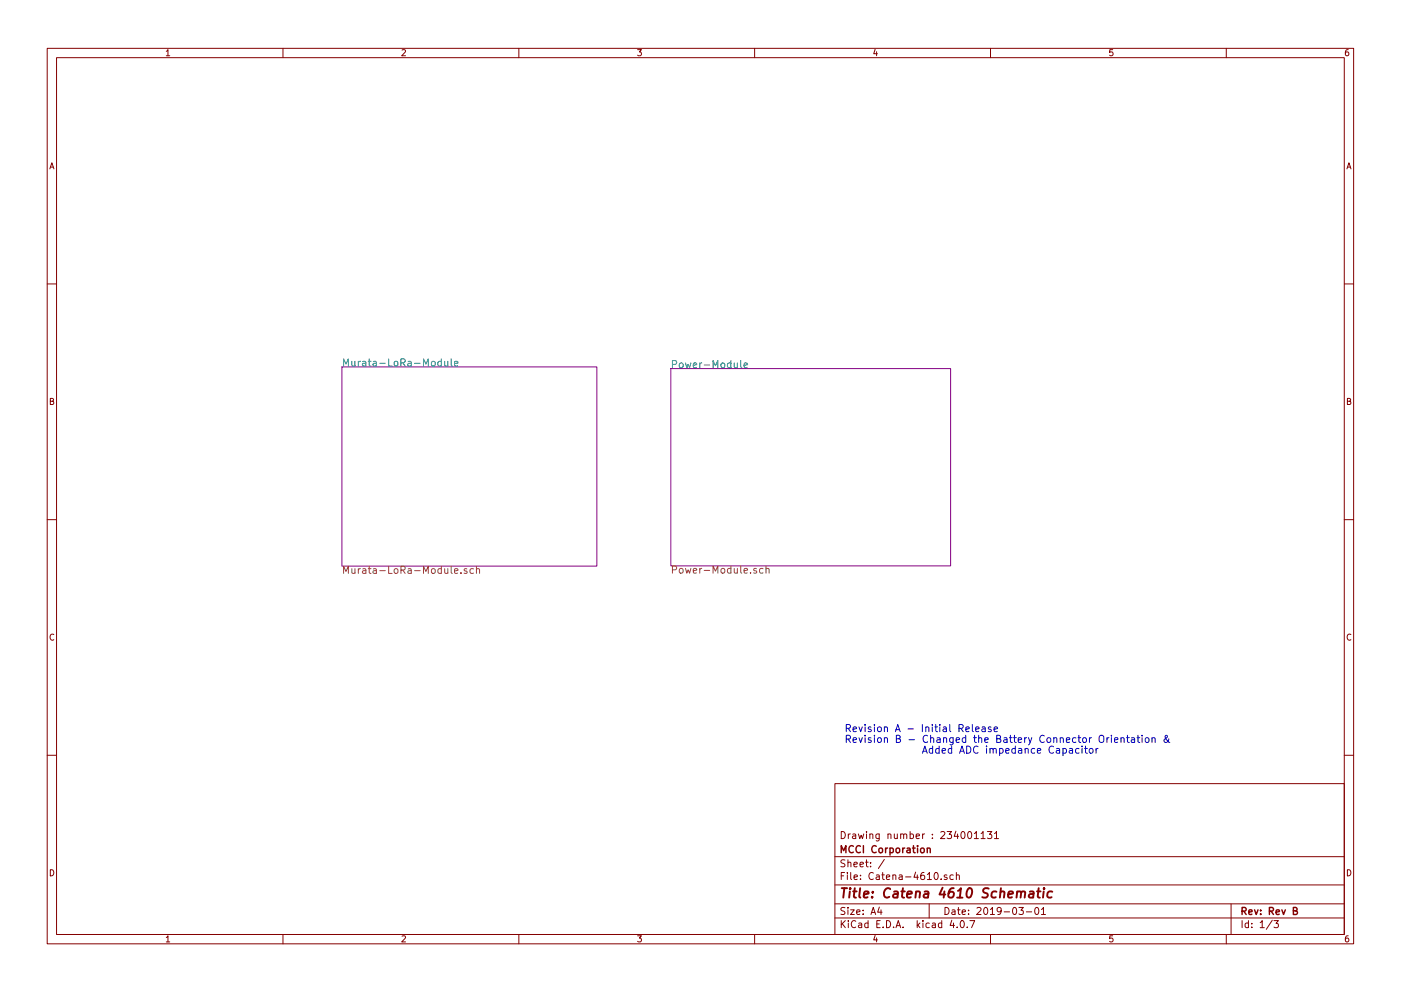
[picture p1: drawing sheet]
<svg xmlns="http://www.w3.org/2000/svg" width="297mm" height="210mm" viewBox="0 0 297 210" stroke-linecap="round" stroke-linejoin="round" font-family="sans-serif">
<g fill="none" stroke="#840000" stroke-width=".21">
<path d="M10 10.3h277v189.9h-277zM12 12.2h273v186.1h-273zM35.3 10.9l.3-.4v1.3M35.3 11.8h.7M60 10.3v1.9M85.2 10.6l.5-.1 .3 .4-.8 .9h.8M110 10.3v1.9M135.2 10.5h.8l-.4 .5 .3 .1 .1 .2-.1 .4-.2 .1-.5-.1M160 10.3v1.9M185.5 10.5l-.3 .9h.8M185.9 11v.8M210 10.3v1.9"/>
<path d="M235.9 10.5h-.6v.6h.6l.1 .5-.3 .2-.4-.1M260 10.3v1.9M285.9 10.5l-.4 .1-.2 .2-.1 .8 .3 .2 .4-.1 .1-.4-.1-.2-.4-.1-.3 .3M10.6 35.8l.4-1.3 .4 1.3M10.7 35.5h.6M285.6 35.8l.4-1.3 .4 1.3M285.7 35.5h.6M10 60.2h2M285 60.2h2M10.7 85.1h.5l.1-.5-.6-.1v1.3h.5l.2-.4-.3-.3M285.7 85.1h.5l.1-.5-.6-.1v1.3h.5l.2-.4-.3-.3M10 110.3h2"/>
<path d="M285 110.3h2M11.4 134.6a.58 .58 0 0 0-.8 .6 .58 .58 0 0 0 .8 .5M286.4 134.6a.58 .58 0 0 0-.8 .6 .58 .58 0 0 0 .8 .5M10 160.2h2M177 166.3h108v32h-108zM178.4 176.4a.76 .76 0 0 1 .8 .8 .76 .76 0 0 1-.8 .7zM179.9 176.9v1M180.3 176.9l-.4 .3M180.8 177h.6v.9M181.4 177.3l-.7 .3 .2 .3 .5-.1M182 176.9l.3 1 .3-.7 .3 .7 .2-1M183.7 176.4v.2"/>
<path d="M183.7 176.9v1M184.4 177.1l.2-.2 .4 .1 .1 .9M184.4 176.9v1M186.4 176.9v1.4l-.3 .1h-.3M186.4 177l-.4-.1-.3 .3 .1 .6 .2 .1 .4-.1M188.3 177.1l.2-.2 .3 .1 .1 .9M188.3 176.9v1M189.6 176.9l.1 .9 .3 .1 .2-.1M190.2 176.9v1M191 177.1l.2-.2 .3 .1 .1 .9M191 176.9v1M191.6 177.1l.2-.2 .4 .1 .1 .9"/>
<path d="M193 177l.4-.1 .3 .3-.2 .6h-.5M193 176.4v1.5M194.2 177.4l.7-.1v-.3l-.4-.1-.3 .2 .1 .7h.6M195.6 176.9v1M196 176.9l-.4 .3M197.7 177.8v.1M197.7 177v.1M199.5 176.6l.6-.2 .2 .5-.9 1h.9M200.8 176.4h1l-.6 .6 .5 .1v.7l-.2 .1-.7-.1M202.7 176.3l-.4 1.1h1M203 176.9v1M203.9 176.6l.2-.2a.8 .8 0 0 1 .5 .8 .8 .8 0 0 1-.5 .7l-.4-.5z"/>
<path d="M205.3 176.6l.2-.2a.8 .8 0 0 1 .5 .8 .8 .8 0 0 1-.5 .7l-.3-.5zM206.6 176.9l.4-.5v1.5M206.6 177.9h.8M208 176.9l.4-.5v1.5M208 177.9h.9M209.3 176.4h1l-.5 .6 .4 .1v.7l-.2 .1-.7-.1M210.8 176.9l.5-.5v1.5M210.8 177.9h.9M285 160.2h2M10.7 184.5a.65 .65 0 0 1 .7 .7 .65 .65 0 0 1-.7 .6zM35.3 198.9l.3-.4v1.3M35.3 199.8h.7"/>
<path d="M60 198.3v1.9M85.2 198.6l.5-.1 .3 .4-.8 .9h.8M110 198.3v1.9M135.2 198.5h.8l-.4 .5 .3 .1 .1 .2-.1 .4-.2 .1-.5-.1M160 198.3v1.9M177 194.8h108M177 191.8h108M177 187.8h108M177 181.8h108M178.4 195.3v1.5M178.4 185.8h.5M178.6 196l.6 .8"/>
<path d="M179.1 185.1h-.7v1.5M179.1 192.6l-.5-.1-.3 .3 .1 .3 .7 .4v.4l-.2 .1-.6-.1M179.1 182.5l-.5-.1-.3 .3 .1 .3 .7 .4v.4l-.2 .1-.6-.1M179.2 195.3l-.8 .9M179.7 185.1v.2M179.7 185.6v1M179.8 192.5v.2M179.8 183.1l.2-.2 .4 .1v.9M179.8 182.4v1.5M179.8 193v1M179.9 195.3v.2M179.9 195.8v1"/>
<path d="M180.3 193h.8l-.8 1h.8M180.4 185.1v1.3l.2 .2M181.1 183.4l.7-.1-.1-.3-.4-.1-.2 .2v.7h.6M181.1 186.1l.7-.1-.1-.3-.4-.1-.2 .2 .1 .7h.5M181.4 195.5a.71 .71 0 0 0-1 .5 .71 .71 0 0 0 .8 .8l.2-.1M181.6 193.5l.7-.1v-.3l-.4-.1-.3 .2 .1 .7h.6M182.1 195.9h.6v.9M182.3 183.4l.8-.1-.1-.3-.4-.1-.3 .2 .1 .7h.6M182.4 186.5v.1M182.4 185.7v.1M182.7 196.2l-.7 .3 .2 .3 .5-.1M183 193.9v.1"/>
<path d="M183 193.1v.1M183.5 182.9h.6M183.7 182.4v1.3l.4 .2M184 195.9l-.4-.1-.3 .3 .1 .6 .2 .1 .4-.1M184 195.3v1.5M184.6 183.8v.1M184.6 183v.1M184.7 194l.4-1.5 .5 1.5M184.8 193.6h.7M185.2 185.3a.71 .71 0 0 0-1 .5 .71 .71 0 0 0 .7 .8l.3-.1M185.5 198.5l-.3 .9h.8M185.8 185.7h.6v.9"/>
<path d="M185.9 199v.8M185.9 196h.5M186.4 192.5l-.3 1h.9M186.4 186l-.7 .3 .3 .3 .4-.1M186.6 195.3h-.7v1.5h.7M186.8 193v1M186.9 185.6h.6M187.1 185.1v1.3l.4 .2M187.2 196.7v.1M187.5 182.3l-1.3 2M187.9 186.1l.7-.1v-.3l-.4-.1-.3 .2 .1 .7h.6M188 195.3a.76 .76 0 0 1 .8 .8 .76 .76 0 0 1-.8 .7z"/>
<path d="M189.3 185.7l.2-.1 .4 .1v.9M189.3 185.6v1M189.5 196.7v.1M190 196.8l.4-1.5 .6 1.5M190.1 196.4h.7M190.7 185.7h.5l.1 .9M191.3 186l-.7 .3 .2 .3 .5-.1M191.5 196.7v.1M192 186h1.1M194.1 185l-.3 1.1h.9M194.5 195.3v1.5M194.5 185.6v1"/>
<path d="M194.6 196.3l.4 .5M195 195.8l-.5 .6M195.7 195.3v.2M195.7 195.8v1M195.9 185.1l-.4 .1a1.11 1.11 0 0 0-.1 1.3l.4 .1 .2-.1 .1-.5-.3-.3h-.4l-.2 .3M196.6 185.5l.5-.4v1.5M196.6 186.6h.9M197 191.8v3M197 195.9l-.4-.1-.3 .3 .1 .6 .2 .1 .4-.1M197.7 195.9h.6v.9M198.2 185.3l.2-.2a.8 .8 0 0 1 .5 .8 .8 .8 0 0 1-.5 .7l-.4-.6zM198.3 196.2l-.7 .3 .2 .3 .5-.1"/>
<path d="M199.5 186.5v.1M199.7 195.9l-.5-.1-.2 .3v.6l.2 .1 .5-.1M199.7 195.3v1.5M200.4 192.5a.76 .76 0 0 1 .8 .8 .76 .76 0 0 1-.8 .7zM200.8 185.7l-.4-.1-.2 .2 .1 .2 .5 .2v.3h-.6M201.8 195.2l-.4 1.1h1M201.9 193.1h.5l.1 .9M202.1 185.7l-.4-.1-.3 .3 .1 .6 .2 .1 .4-.1M202.2 195.8v1M202.5 193.4l-.7 .3 .2 .3 .5-.1M202.8 185.7l.2-.1 .4 .1v.9M202.8 185.1v1.5"/>
<path d="M202.9 196.7v.1M203 193h.6M203.2 192.5v1.3l.4 .2M203.8 195.4l.1-.1a.8 .8 0 0 1 .6 .8 .8 .8 0 0 1-.6 .7 .97 .97 0 0 1-.1-1.4zM204 193.5l.7-.1-.1-.3-.4-.1-.2 .2 .1 .7h.5M205.1 196.7v.1M205.4 193.9v.1M205.4 193.1v.1M205.6 195.3h1.1l-.7 1.5M207.1 192.7l.6-.2 .3 .5-.9 1h.9M208.7 192.7l.2-.2a.8 .8 0 0 1 .5 .8 .8 .8 0 0 1-.5 .7l-.3-.5zM210 193l.4-.5v1.5"/>
<path d="M210 194h.8M210 198.3v1.9M212.3 193.2l-.3 .3h-.3l-.3-.3v-.4l.3-.3h.3l.3 .3a1.01 1.01 0 0 1-.5 1.2h-.2M212.9 193.5h1.1M214.8 192.7l.2-.2a.8 .8 0 0 1 .6 .8 .8 .8 0 0 1-.6 .7l-.3-.5zM216 192.5h1l-.5 .6 .4 .1v.7l-.2 .1-.7-.1M217.6 193.5h1.1M219.5 192.7l.2-.2a.8 .8 0 0 1 .6 .8 .8 .8 0 0 1-.6 .7l-.3-.5zM220.8 193l.4-.5v1.5M220.8 194h.9M235.9 198.5h-.6v.7l.6-.1 .1 .5-.3 .2-.4-.1M260 198.3v1.9"/>
<path d="M261 191.8v6.5M263.3 195.3v1.5M264.7 195.9l-.4-.1-.3 .3 .1 .6 .2 .1 .4-.1M264.7 195.3v1.5M265.4 196.7v.1M265.4 195.9v.1M267.2 195.8l.4-.5v1.5M267.2 196.8h.8M269.7 195.2l-1.2 2M270.1 195.3h.9l-.5 .6 .5 .1v.7l-.2 .1-.7-.1M285.7 184.5a.65 .65 0 0 1 .7 .7 .65 .65 0 0 1-.7 .6zM285.9 198.5l-.4 .1-.2 .3-.1 .7 .3 .2 .4-.1 .1-.4-.1-.2-.4-.1-.3 .3"/>
</g>
<g fill="none" stroke="#840000" stroke-width=".3">
<path d="M180.9 179.6a.71 .71 0 0 0-1 .5 .71 .71 0 0 0 .7 .8l.3-.1M182.4 179.6a.71 .71 0 0 0-1 .5 .71 .71 0 0 0 .7 .8l.3-.1M183.1 179.4v1.5M185.8 179.6a.71 .71 0 0 0-1 .5 .71 .71 0 0 0 .7 .8l.3-.1M187.8 179.9v1M188.2 179.9l-.4 .3M188.7 179.9v1.5M191.4 179.9v1M191.8 179.9l-.4 .3M193.5 179.9h.5M193.7 179.4v1.3l.3 .2M194.5 179.4v.2"/>
<path d="M194.5 179.9v1M196.6 179.9v1M178.4 180.9v-1.5l.5 1.1 .4-1.1v1.5M186.4 180.1l.2-.2 .4 .2 .1 .5-.1 .2-.4 .1-.2-.1zM188.7 180l.4-.1 .3 .3-.1 .6h-.6M190 180.1l.2-.2 .5 .2 .1 .5-.2 .2-.4 .1-.2-.1zM192.3 180h.6l.1 .9M193 180.3l-.7 .3 .2 .3 .5-.1M195.2 180.1l.3-.2 .4 .2 .1 .5-.2 .2-.3 .1-.3-.1zM196.6 180.1l.2-.2 .4 .1v.9M263.3 193.3l.8-.1 .1-.2-.1-.3-.2-.2h-.6v1.5M263.7 193.3l.5 .7"/>
<path d="M264.8 193.5l.7-.1-.1-.3-.4-.1-.2 .2v.7h.6M266 193l.3 1 .4-1M267.3 193.9v.1M267.3 193.1v.1M269.1 193.3l.7-.1 .2-.2-.1-.3-.2-.2h-.6v1.5M269.5 193.3l.5 .7M270.6 193.5l.7-.1-.1-.3-.4-.1-.2 .2v.7h.6M271.8 193l.3 1 .4-1M274.2 193.2l.7-.1v-.4l-.2-.2h-.5v1.5h.6l.2-.1 .1-.4-.4-.3"/>
</g>
<g fill="none" stroke="#840000" stroke-width=".41">
<path d="M178.5 188.4h1.1M179 188.4l-.2 2M180.2 189.1l-.2 1.3M180.3 188.4l-.1 .2 .2-.1-.1-.1-.1 .2M180.9 189.1h.7M181.2 188.4l-.2 1.8 .1 .1 .4 .1M182.4 188.4l-.2 1.8 .2 .2M183.2 189.8l.9-.2v-.4l-.6-.1-.3 .3v.9h.7M184.9 190.3v.1M185.1 189.2l-.1 .2-.1-.1 .2-.1-.1 .2M188.7 188.6a.87 .87 0 0 0-1 0 .87 .87 0 0 0-.3 1 .69 .69 0 0 0 .3 .8 .69 .69 0 0 0 .8-.1M189.6 189.2h.7v1.2"/>
<path d="M190.4 189.6l-.7 .1a.4 .4 0 0 0-.4 .3 .4 .4 0 0 0 .3 .4l.7-.1M191.1 189.1h.7M191.4 188.4l-.2 1.8 .1 .1 .4 .1M192.3 189.8l1-.2v-.4l-.6-.1-.3 .3v.9h.7M194.2 189.3l.3-.2 .5 .1-.1 1.2M194.2 189.1l-.1 1.3M196 189.2h.8l-.1 1.2M196.8 189.6l-.7 .1a.4 .4 0 0 0-.3 .3 .4 .4 0 0 0 .3 .4l.6-.1M199.8 188.3l-.6 1.5h1.2M200.2 189.1l-.1 1.3M202.2 188.4a.93 .93 0 0 0-1.1 .9v1l.7 .1 .4-.3 .1-.5-.4-.4a.69 .69 0 0 0-.8 .4M202.9 190.4h1.2"/>
<path d="M203.1 189l.6-.6-.2 2M205.2 188.6l.1-.1a.45 .45 0 0 1 .8 .3l-.1 .9-.2 .6-.3 .1-.5-.1a1.65 1.65 0 0 1 .2-1.7zM209.6 188.5l-.7-.1-.3 .2-.1 .6 .8 .4 .1 .5-.4 .3-.7-.1M211.3 189.2l-.2-.1a.67 .67 0 0 0-.8 .4v.8l.2 .1 .6-.1M212.1 189.3l.3-.2 .5 .1v1.2M212.2 188.4l-.2 2M213.8 189.8l1-.2-.1-.4-.6-.1-.3 .3v.9h.8M215.6 189.3l.4-.2 .4 .1v1.2M215.7 189.1l-.2 1.3M216.5 189.4a.52 .52 0 0 1 .8-.2l-.1 1.2M218.3 189.2h.8l-.1 1.2M219.2 189.6l-.8 .1a.4 .4 0 0 0-.3 .3 .4 .4 0 0 0 .3 .4l.6-.1"/>
<path d="M219.9 189.1h.7M220.2 188.4l-.2 1.8 .1 .1 .4 .1M221.3 189.1l-.2 1.3M221.4 188.4l-.1 .2 .2-.1-.1-.1-.1 .2M223.1 189.2l-.2-.1a.67 .67 0 0 0-.8 .4v.8l.3 .1 .6-.1"/>
</g>
<path d="M72.5 77.8h54v42.3h-54zM142.2 78.2h59.3v41.9h-59.3z" fill="none" stroke="#840084" stroke-width=".21"/>
<g fill="none" stroke="#008484" stroke-width=".21">
<path d="M72.8 77.7v-1.6l.6 1.1 .5-1.1v1.6M74.6 76.7l.1 .9 .3 .1 .3-.2M75.3 76.7v1M76 76.7v1M76.4 76.7l-.4 .3M76.9 76.7h.6l.1 1M77.6 77l-.7 .2a.3 .3 0 0 0 .2 .5l.5-.1M78.1 76.7h.6M78.3 76.1v1.4l.4 .2M79.1 76.7h.6l.1 1M79.8 77l-.7 .2a.3 .3 0 0 0 .2 .5l.5-.1M80.5 77.1h1.2"/>
<path d="M82.4 76.1v1.6h.7M83.6 76.8l.3-.1 .4 .1 .1 .6-.2 .2-.3 .1-.3-.2zM85 77l.8-.1 .1-.2-.1-.4-.2-.2h-.6v1.6M85.4 77l.5 .7M86.5 76.7h.6l.1 1M87.2 77l-.7 .2a.3 .3 0 0 0 .2 .5l.5-.1M87.9 77.1h1.2M89.8 77.7v-1.6l.5 1.1 .5-1.1v1.6M91.5 76.8l.3-.1 .4 .1 .1 .6-.2 .2-.3 .1-.3-.2zM93.6 76.7h-.5l-.3 .3 .2 .6h.6M93.6 76.1v1.6M94.3 76.7l.1 .9 .3 .1 .2-.2"/>
<path d="M94.9 76.7v1M95.7 76.1v1.4l.2 .2M96.4 77.2l.7-.2-.1-.3h-.4l-.2 .2v.7h.6M142.6 77.3l.7-.1 .2-.2-.1-.3-.2-.2h-.6v1.5M144.1 77.2l.2-.2 .5 .2v.5l-.1 .2-.4 .1-.2-.1zM145.3 77l.3 1 .3-.7 .3 .7 .3-1M147 77.5l.7-.1v-.3l-.5-.1-.2 .2 .1 .7h.6M148.4 77v1M148.8 77l-.4 .3M149.3 77.4h1.2M151.2 78v-1.5l.5 1.1 .5-1.1v1.5M152.9 77.2l.3-.2 .4 .2 .1 .5-.2 .2-.3 .1-.3-.1z"/>
<path d="M155 77.1l-.5-.1-.3 .3 .2 .6h.6M155 76.5v1.5M155.7 77l.1 .9 .3 .1 .2-.1M156.3 77v1M157 76.5v1.3l.3 .2M157.8 77.5l.7-.1-.1-.3-.4-.1-.2 .2v.7h.6"/>
</g>
<g fill="none" stroke="#848400" stroke-width=".21">
<path d="M72.8 121.7v-1.6l.6 1.1 .5-1.1v1.6M74.6 120.6l.1 1 .3 .1 .3-.2M75.3 120.6v1.1M76 120.6v1.1M76.4 120.6l-.4 .3M76.9 120.7h.6l.1 1M77.6 121l-.7 .2a.3 .3 0 0 0 .2 .5l.5-.1M78.1 120.6h.6M78.3 120.1v1.4l.4 .2M79.1 120.7h.6l.1 1M79.8 121l-.7 .2a.3 .3 0 0 0 .2 .5l.5-.1M80.5 121.1h1.2"/>
<path d="M82.4 120.1v1.6h.7M83.6 120.8l.3-.2 .4 .2 .1 .6-.2 .2-.3 .1-.3-.2zM85 120.9h.8l.1-.3-.1-.3-.2-.2h-.6v1.6M85.4 120.9l.5 .8M86.5 120.7h.6l.1 1M87.2 121l-.7 .2a.3 .3 0 0 0 .2 .5l.5-.1M87.9 121.1h1.2M89.8 121.7v-1.6l.5 1.1 .5-1.1v1.6M91.5 120.8l.3-.2 .4 .2 .1 .6-.2 .2-.3 .1-.3-.2zM93.6 120.7l-.5-.1-.3 .3 .2 .7h.6M93.6 120.1v1.6M94.3 120.6l.1 1 .3 .1 .2-.2"/>
<path d="M94.9 120.6v1.1M95.7 120.1v1.4l.2 .2M96.4 121.2l.7-.2-.1-.3-.4-.1-.2 .3v.7h.6M97.7 121.5v.2M99 120.7l-.4-.1-.2 .3 .1 .2 .5 .1v.4h-.6M100.4 120.7l-.5-.1-.3 .3 .2 .7h.6M101 120.8l.1-.1a.36 .36 0 0 1 .6 .2v.8M101 120.1v1.6M142.6 120.9l.7-.1 .2-.2-.1-.4-.2-.1h-.6v1.5M144.1 120.7l.2-.1 .5 .1v.6l-.1 .2-.4 .1-.2-.1zM145.3 120.6l.3 1 .3-.7 .3 .7 .3-1M147 121.1l.7-.2v-.2l-.5-.1-.2 .2 .1 .7h.6"/>
<path d="M148.4 120.6v1M148.8 120.6l-.4 .3M149.3 121h1.2M151.2 121.6v-1.5l.5 1.1 .5-1.1v1.5M152.9 120.7l.3-.1 .4 .1 .1 .6-.2 .2-.3 .1-.3-.1zM155 120.7l-.5-.1-.3 .3 .2 .6h.6M155 120.1v1.5M155.7 120.6l.1 .9 .3 .1 .2-.1M156.3 120.6v1M157 120.1v1.3l.3 .2M157.8 121.1l.7-.2-.1-.2-.4-.1-.2 .2v.7h.6M159.1 121.5v.1"/>
<path d="M160.4 120.7l-.4-.1-.2 .2 .1 .2 .5 .2v.3h-.6M161.8 120.7l-.5-.1-.3 .3 .2 .6h.6M162.4 120.7h.1a.36 .36 0 0 1 .6 .1v.8M162.4 120.1v1.5"/>
</g>
<g fill="none" stroke="#0000c2" stroke-width=".21">
<path d="M179.4 154.5h.8l.1-.3-.1-.3-.2-.2h-.6v1.5M179.4 156.8l.8-.1 .1-.2-.1-.3-.2-.2h-.6v1.5M179.8 154.5l.5 .7M179.8 156.8l.5 .7M180.9 154.7l.7-.1-.1-.3-.4-.1-.2 .3v.7h.6M180.9 157l.7-.1-.1-.3-.4-.1-.2 .2v.7h.6M182.1 154.2l.4 1 .3-1M182.1 156.5l.4 1 .3-1M183.4 153.7v.2M183.4 156v.2M183.4 154.2v1M183.4 156.5v1"/>
<path d="M184.7 154.3l-.4-.1-.2 .3v.2l.6 .1v.4h-.6M184.7 156.6l-.4-.1-.2 .2v.2l.6 .2v.3h-.6M185.4 153.7v.2M185.4 156v.2M185.4 154.2v1M185.4 156.5v1M186.1 154.4l.3-.2 .4 .2 .1 .6-.2 .2h-.3l-.3-.1zM186.1 156.7l.3-.2 .4 .2 .1 .5-.2 .2-.3 .1-.3-.1zM187.5 154.4l.1-.1a.36 .36 0 0 1 .6 .2v.7M187.5 156.7l.1-.1a.36 .36 0 0 1 .6 .1v.8M187.5 154.2v1M187.5 156.5v1"/>
<path d="M189.8 155.2l.5-1.5 .6 1.5M190 154.8h.7M190 156.7h.7l.2-.3-.1-.2-.8-.2v1.5h.6l.3-.1v-.4l-.3-.3M192.5 154.7h1.2M192.7 156.9h1.2M195.6 153.7v1.5M195.6 159.8l.5-1.5 .5 1.5M195.7 159.4h.7M196.3 154.4l.1-.1a.36 .36 0 0 1 .6 .2v.7M196.3 154.2v1M196.7 156.2a.72 .72 0 0 0-1.1 .4 .72 .72 0 0 0 .8 .9l.3-.1M197.3 156.7l.1-.1a.36 .36 0 0 1 .6 .1v.8"/>
<path d="M197.3 156v1.5M197.7 153.7v.2M197.7 154.2v1M197.7 158.9l-.4-.1-.3 .3 .2 .6h.5M197.7 158.3v1.5M198.2 154.2h.6M198.4 153.7v1.3l.4 .2M198.7 156.6h.6v.9M199.1 158.9l-.4-.1-.3 .3 .1 .6h.6M199.1 158.3v1.5M199.3 153.7v.2M199.3 154.2v1"/>
<path d="M199.3 156.9l-.6 .1a.3 .3 0 0 0 .1 .5l.5-.1M199.7 159.3l.8-.1-.1-.3-.4-.1-.3 .2 .1 .7h.6M200 154.3h.6l.1 .9M200.1 156.7v-.1a.36 .36 0 0 1 .6 .1v.8M200.1 156.5v1M200.7 154.6l-.7 .1a.3 .3 0 0 0 .2 .5h.5M201.4 153.7v1.3l.2 .2M201.8 158.9l-.5-.1-.3 .3 .2 .6h.6M201.8 158.3v1.5M202.1 156.5v1.3l-.3 .2h-.4M202.1 156.6l-.4-.1-.4 .3 .2 .6h.6M202.7 157l.8-.1-.1-.3-.5-.1-.2 .2 .1 .7h.6"/>
<path d="M203.3 154.5h.8l.1-.3-.1-.3-.2-.2h-.6v1.5M203.5 159.8l.5-1.5 .5 1.5M203.6 159.4h.7M203.7 154.5l.5 .7M204.7 156.6l-.4-.1-.3 .3 .2 .6h.5M204.7 156v1.5M204.8 154.7l.7-.1-.1-.3-.4-.1-.2 .3 .1 .7h.5M205 158.3a.77 .77 0 0 1 .8 .7 .77 .77 0 0 1-.8 .8zM206.1 153.7v1.3l.3 .2M206.4 156.5h.6M206.6 156v1.3l.4 .2M206.9 154.7l.7-.1-.1-.3-.4-.1-.2 .3v.7h.6"/>
<path d="M207.4 158.4a.72 .72 0 0 0-1.1 .5 .72 .72 0 0 0 .8 .9l.3-.1M207.5 156.7l.1-.1a.36 .36 0 0 1 .6 .1v.8M207.5 156v1.5M208.2 154.3h.6l.1 .9M208.8 157l.7-.1-.1-.3-.4-.1-.2 .2 .1 .7h.5M208.9 154.6l-.7 .1a.3 .3 0 0 0 .2 .5h.5M209.2 158.3v.1M209.2 158.8v1M209.9 158.9h.1a.36 .36 0 0 1 .6 .1v.8M209.9 158.8v1M210.1 154.3l-.3-.1-.3 .3 .1 .2 .5 .1v.4h-.6M210.6 159a.35 .35 0 0 1 .3-.2 .35 .35 0 0 1 .3 .2v.8"/>
<path d="M210.8 154.7l.7-.1-.1-.3-.4-.1-.2 .3v.7h.6M211.3 156.7h.7l.1-.3v-.2l-.8-.2v1.5h.6l.2-.1 .1-.4-.4-.3M211.9 158.9l.5-.1 .3 .3-.2 .6h-.6M211.9 158.8v1.5M212.9 156.6h.5l.1 .9M213.2 159.3l.8-.1-.1-.3-.4-.1-.3 .2 .1 .7h.6M213.5 156.9l-.6 .1a.3 .3 0 0 0 .1 .5l.5-.1M214 156.5h.6M214.2 156v1.3l.4 .2M214.9 156.5h.6M215.1 156v1.3l.4 .2M215.3 158.9l-.5-.1-.3 .3 .2 .6h.6"/>
<path d="M215.3 158.3v1.5M215.9 157l.7-.1-.1-.3-.4-.1-.2 .2 .1 .7h.5M216 158.9h.6v.9M216.6 159.2l-.6 .1a.3 .3 0 0 0 .1 .5l.5-.1M217.2 156.5v1M217.3 158.9h.1a.36 .36 0 0 1 .6 .1v.8M217.3 158.8v1M217.7 156.5l-.5 .3M218.1 156.5l.3 1M218.8 156.5l-.5 1.4-.2 .1M219.4 158.9l-.5-.1-.3 .3 .2 .6h.6M219.9 159.3l.8-.1-.1-.3-.4-.1-.3 .2 .1 .7h.6"/>
<path d="M221.4 156.2a.72 .72 0 0 0-1 .4 .72 .72 0 0 0 .7 .9l.3-.1M222 156.7l.3-.2 .4 .2 .1 .5-.2 .2-.3 .1-.3-.1zM223.4 158.4a.72 .72 0 0 0-1.1 .5 .72 .72 0 0 0 .8 .9l.3-.1M223.4 156.7l.1-.1a.36 .36 0 0 1 .6 .1v.8M223.4 156.5v1M224 158.9h.6l.1 .9M224.7 159.2l-.7 .1a.3 .3 0 0 0 .2 .5l.5-.1M224.8 156.7l.1-.1a.36 .36 0 0 1 .6 .1v.8M224.8 156.5v1M225.4 158.9l.4-.1 .3 .3-.1 .6h-.6M225.4 158.8v1.5M226.1 157l.7-.1-.1-.3-.4-.1-.2 .2 .1 .7h.5"/>
<path d="M226.7 158.9h.6l.1 .9M227.4 159.2l-.7 .1a.3 .3 0 0 0 .2 .5l.5-.1M228.1 156.6l-.4-.1-.3 .3 .1 .6h.6M228.5 156.5h.6M228.8 156v1.3l.3 .2M228.8 158.9l-.5-.1-.3 .3 .2 .6h.6M229.4 158.3v.1M229.4 158.8v1M229.6 156.7l.2-.2 .5 .2 .1 .5-.2 .2-.4 .1-.2-.1zM229.9 158.8h.6M230.1 158.3v1.3l.4 .2M231 156.5v1"/>
<path d="M231 158.9l.2-.1 .5 .1v.6l-.1 .2-.4 .1-.2-.1zM231.4 156.5l-.4 .3M232.4 158.8v1M232.8 158.8l-.4 .3M233.1 156.2a.5 .5 0 0 1 .6-.2 .5 .5 0 0 1 .3 .5v.8l-.3 .2a.53 .53 0 0 1-.7-.5zM234.7 156.5v1M235.1 156.5l-.4 .3M235.6 156v.2M235.6 156.5v1M236.3 157l.7-.1v-.3l-.5-.1-.2 .2 .1 .7h.6M237.7 156.7v-.1a.36 .36 0 0 1 .6 .1v.8M237.7 156.5v1"/>
<path d="M238.8 156.5h.6M239 156v1.3l.4 .2M239.9 156.6h.6l.1 .9M240.6 156.9l-.7 .1a.3 .3 0 0 0 .2 .5l.5-.1M241.1 156.5h.6M241.3 156v1.3l.4 .2M242.1 156v.2M242.1 156.5v1M242.9 156.7l.2-.2 .4 .2 .1 .5-.1 .2-.4 .1-.2-.1zM244.2 156.7l.1-.1a.36 .36 0 0 1 .6 .1v.8M244.2 156.5v1M247.8 156.7l-.3 .7a.41 .41 0 0 1-.6 0 .41 .41 0 0 1 0-.6l.5-.4v-.3h-.3v.5l.5 .6 .4 .3"/>
</g>
</svg>
